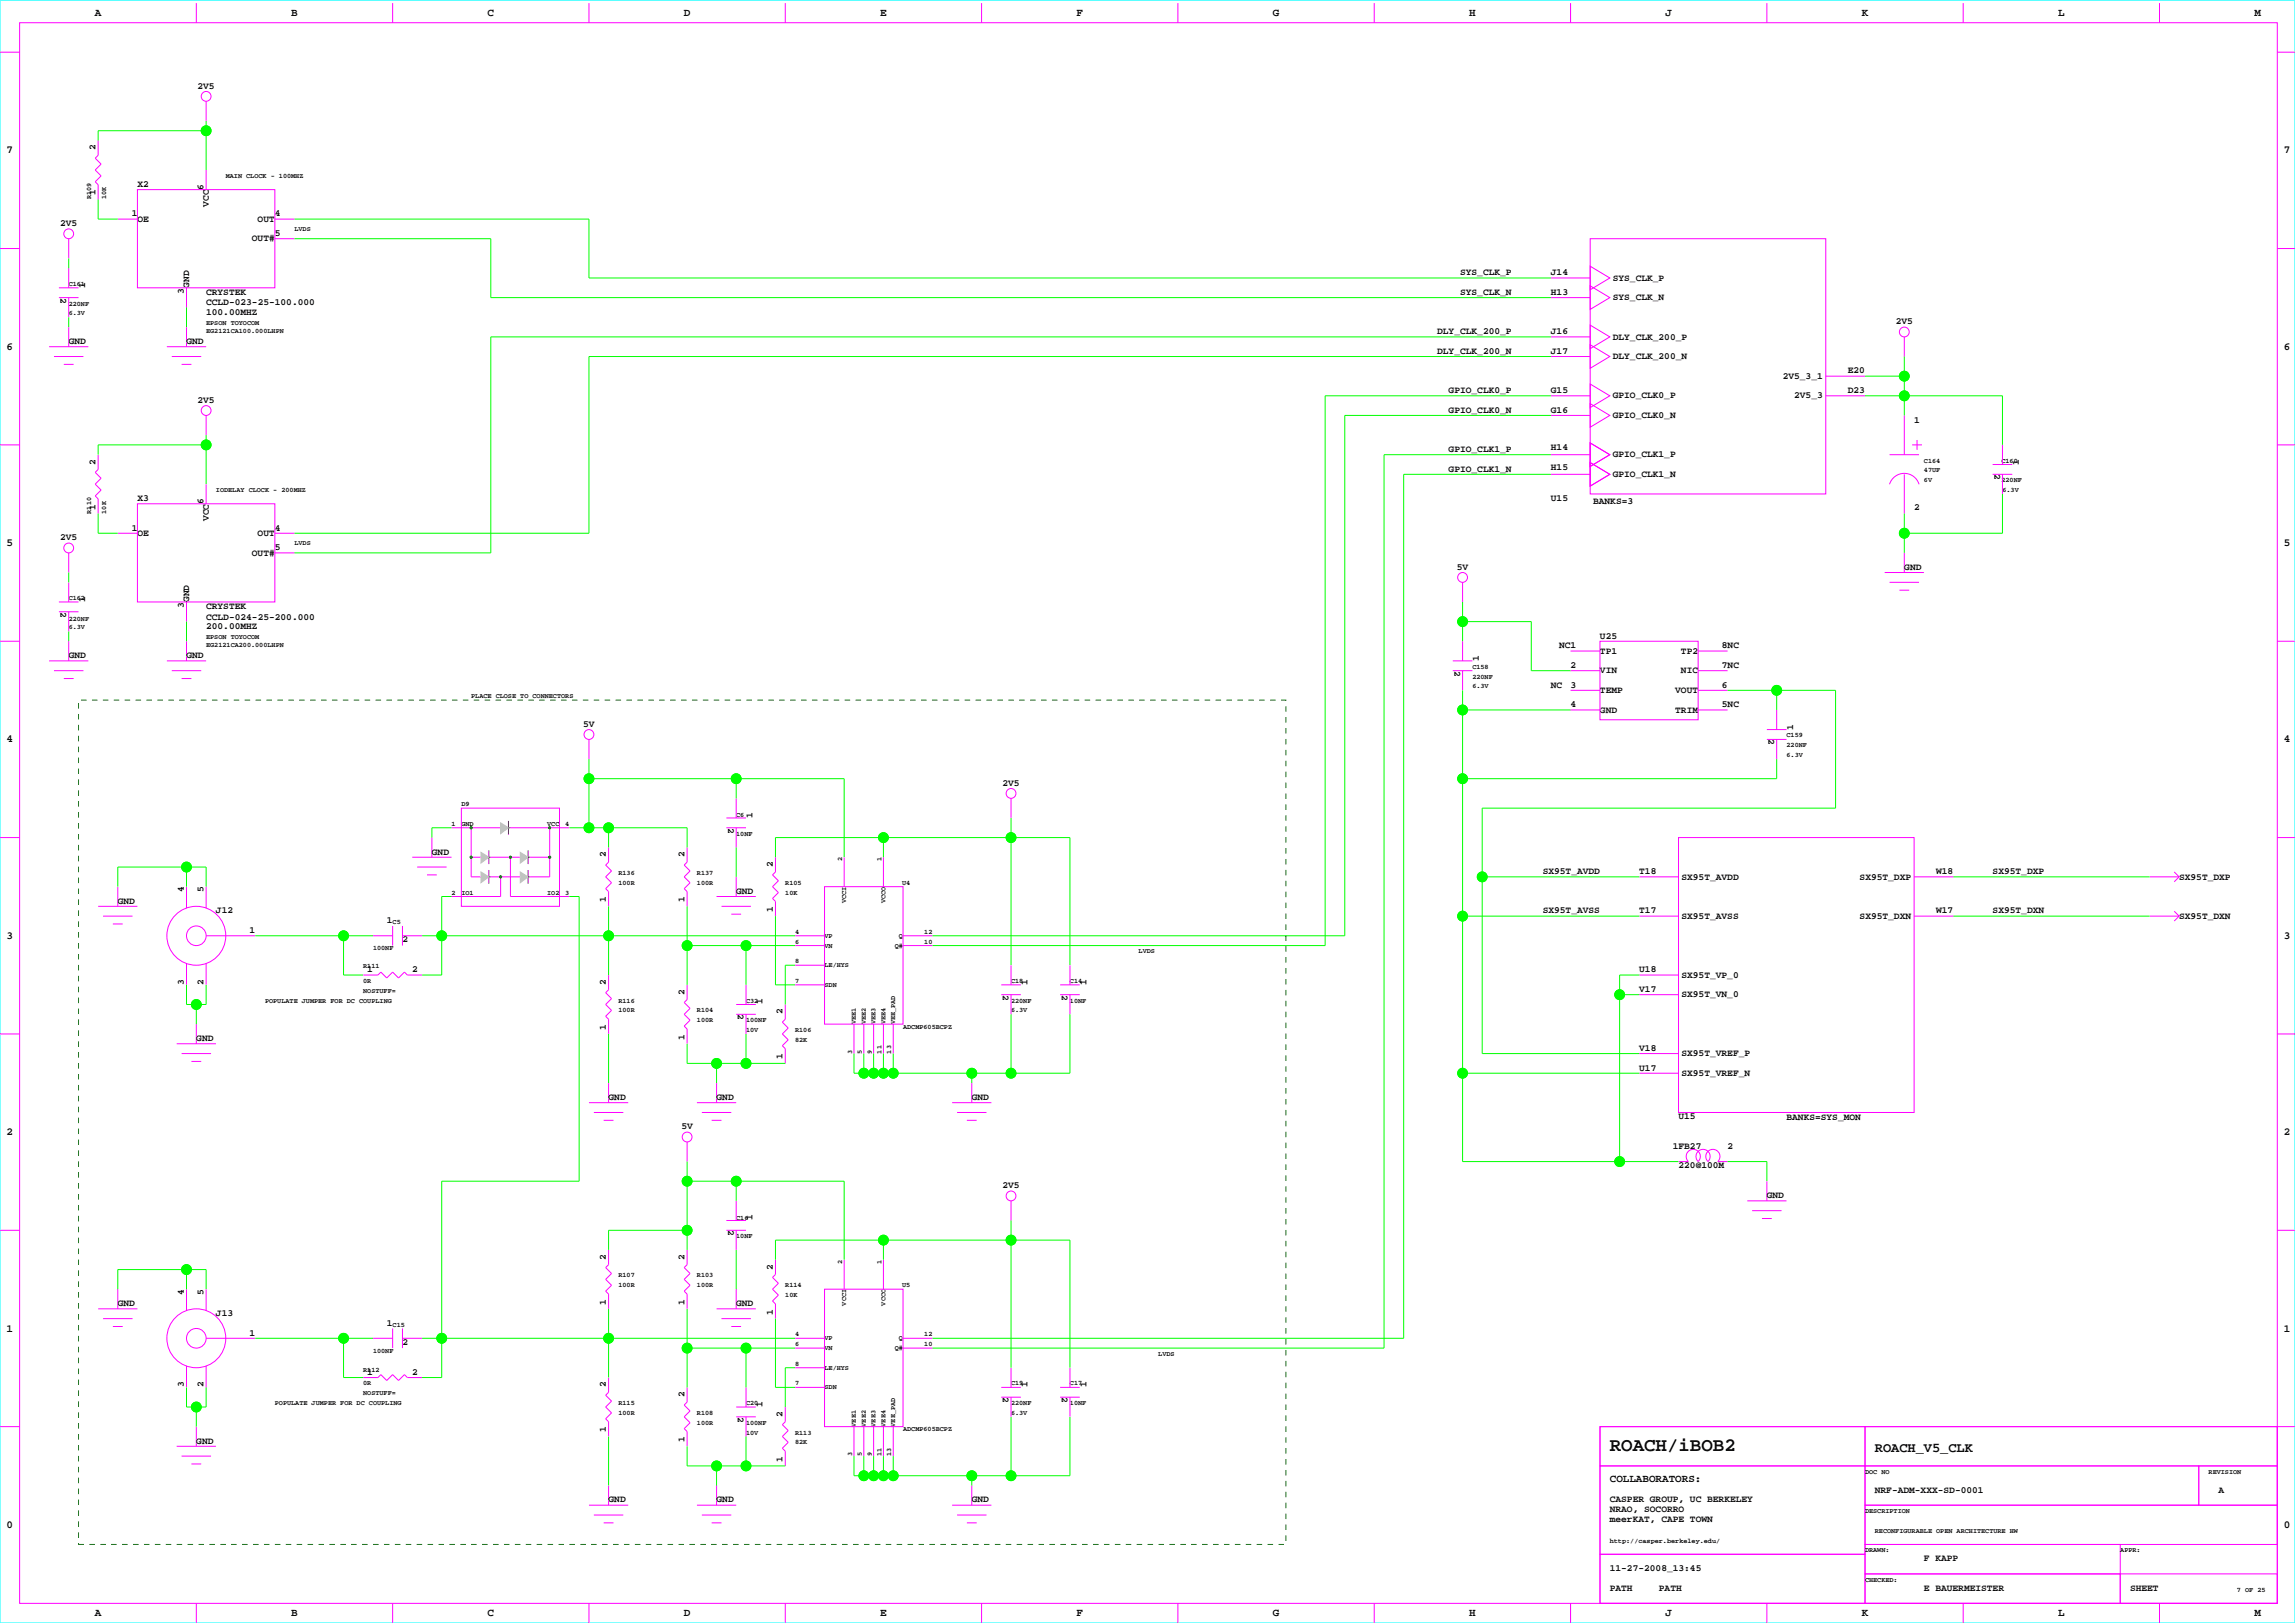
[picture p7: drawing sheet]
<svg xmlns="http://www.w3.org/2000/svg" width="594mm" height="420mm" viewBox="0 0 594 420" stroke-linecap="round" stroke-linejoin="round" font-family="sans-serif">
<defs><g id="words">
<text font-size="4.9" x="416.5" y="375.2">ROACH/iBOB2</text>
<text font-size="3.5" x="485" y="375.6">ROACH_V5_CLK</text>
<g font-size="2.8">
<text x="24.5" y="4.1">A</text>
<text x="75.3" y="4.1">B</text>
<text x="126.1" y="4.1">C</text>
<text x="176.9" y="4.1">D</text>
<text x="227.7" y="4.1">E</text>
<text x="278.5" y="4.1">F</text>
<text x="329.3" y="4.1">G</text>
<text x="380.1" y="4.1">H</text>
<text x="430.9" y="4.1">J</text>
<text x="481.6" y="4.1">K</text>
<text x="532.4" y="4.1">L</text>
<text x="583.2" y="4.1">M</text>
<text x="1.7" y="39.7">7</text>
<text x="590.8" y="39.7">7</text>
<text x="1.7" y="90.5">6</text>
<text x="590.8" y="90.5">6</text>
<text x="1.7" y="141.3">5</text>
<text x="590.8" y="141.3">5</text>
<text x="1.7" y="192.1">4</text>
<text x="590.8" y="192.1">4</text>
<text x="1.7" y="242.8">3</text>
<text x="590.8" y="242.8">3</text>
<text x="1.7" y="293.6">2</text>
<text x="590.8" y="293.6">2</text>
<text x="1.7" y="344.4">1</text>
<text x="590.8" y="344.4">1</text>
<text x="416.5" y="383.5">COLLABORATORS:</text>
<text x="1.7" y="395.2">0</text>
<text x="590.8" y="395.2">0</text>
<text x="24.5" y="418.1">A</text>
<text x="75.3" y="418.1">B</text>
<text x="126.1" y="418.1">C</text>
<text x="176.9" y="418.1">D</text>
<text x="227.7" y="418.1">E</text>
<text x="278.5" y="418.1">F</text>
<text x="329.3" y="418.1">G</text>
<text x="380.1" y="418.1">H</text>
<text x="430.9" y="418.1">J</text>
<text x="481.6" y="418.1">K</text>
<text x="532.4" y="418.1">L</text>
<text x="583.2" y="418.1">M</text>
</g>
<g font-size="2.5">
<text x="51.1" y="23">2V5</text>
<text x="24.7" y="38.9" transform="rotate(-90 24.7 38.9)">2</text>
<text x="24.7" y="50.5" transform="rotate(-90 24.7 50.5)">1</text>
<text x="35.6" y="48.3">X2</text>
<text x="52.6" y="49.1" transform="rotate(-90 52.6 49.1)">6</text>
<text x="54" y="53.5" transform="rotate(-90 54 53.5)">VCC</text>
<text x="15.6" y="58.5">2V5</text>
<text x="34.1" y="56">1</text>
<text x="35.6" y="57.4">OE</text>
<text x="66.7" y="57.4">OUT</text>
<text x="71.1" y="56">4</text>
<text x="65.2" y="62.4">OUT#</text>
<text x="71.1" y="61">5</text>
<text x="377.7" y="71.2">SYS_CLK_P</text>
<text x="401.2" y="71.2">J14</text>
<text x="15.7" y="77" transform="rotate(90 15.7 77)">2</text>
<text x="22" y="74.4" transform="rotate(-90 22 74.4)">1</text>
<text x="47.5" y="75.9" transform="rotate(-90 47.5 75.9)">3</text>
<text x="48.9" y="74.4" transform="rotate(-90 48.9 74.4)">GND</text>
<text x="53.3" y="76.3">CRYSTEK</text>
<text x="377.7" y="76.3">SYS_CLK_N</text>
<text x="401.2" y="76.3">H13</text>
<text x="417.2" y="77.7">SYS_CLK_N</text>
<text x="417.2" y="72.6">SYS_CLK_P</text>
<text x="53.3" y="81.4">100.00MHZ</text>
<text x="53.3" y="78.8">CCLD-023-25-100.000</text>
<text x="490.4" y="83.9">2V5</text>
<text x="17.8" y="89">GND</text>
<text x="48.2" y="89">GND</text>
<text x="371.8" y="86.4">DLY_CLK_200_P</text>
<text x="401.2" y="86.4">J16</text>
<text x="417.2" y="87.8">DLY_CLK_200_P</text>
<text x="371.8" y="91.5">DLY_CLK_200_N</text>
<text x="401.2" y="91.5">J17</text>
<text x="417.2" y="92.9">DLY_CLK_200_N</text>
<text x="374.8" y="101.7">GPIO_CLK0_P</text>
<text x="401.2" y="101.7">G15</text>
<text x="461.2" y="98">2V5_3_1</text>
<text x="478" y="96.6">E20</text>
<text x="478" y="101.7">D23</text>
<text x="51.1" y="104.2">2V5</text>
<text x="374.8" y="106.8">GPIO_CLK0_N</text>
<text x="401.2" y="106.8">G16</text>
<text x="417.2" y="103.1">GPIO_CLK0_P</text>
<text x="464.2" y="103.1">2V5_3</text>
<text x="417.2" y="108.2">GPIO_CLK0_N</text>
<text x="495.2" y="109.3">1</text>
<text x="374.8" y="116.9">GPIO_CLK1_P</text>
<text x="401.2" y="116.4">H14</text>
<text x="417.2" y="118.3">GPIO_CLK1_P</text>
<text x="24.7" y="120.2" transform="rotate(-90 24.7 120.2)">2</text>
<text x="374.8" y="122">GPIO_CLK1_N</text>
<text x="401.2" y="121.5">H15</text>
<text x="417.2" y="123.4">GPIO_CLK1_N</text>
<text x="516" y="122.7" transform="rotate(90 516 122.7)">2</text>
<text x="522.3" y="120.2" transform="rotate(-90 522.3 120.2)">1</text>
<text x="24.7" y="131.8" transform="rotate(-90 24.7 131.8)">1</text>
<text x="35.6" y="129.6">X3</text>
<text x="52.6" y="130.3" transform="rotate(-90 52.6 130.3)">6</text>
<text x="401.2" y="129.5">U15</text>
<text x="412.1" y="130.2">BANKS=3</text>
<text x="34.1" y="137.2">1</text>
<text x="54" y="134.8" transform="rotate(-90 54 134.8)">VCC</text>
<text x="71.1" y="137.2">4</text>
<text x="495.2" y="132">2</text>
<text x="15.6" y="139.8">2V5</text>
<text x="35.6" y="138.6">OE</text>
<text x="65.2" y="143.7">OUT#</text>
<text x="66.7" y="138.6">OUT</text>
<text x="71.1" y="142.3">5</text>
<text x="376.9" y="147.4">5V</text>
<text x="492.6" y="147.4">GND</text>
<text x="22" y="155.7" transform="rotate(-90 22 155.7)">1</text>
<text x="48.9" y="155.7" transform="rotate(-90 48.9 155.7)">GND</text>
<text x="15.7" y="158.2" transform="rotate(90 15.7 158.2)">2</text>
<text x="47.5" y="157.2" transform="rotate(-90 47.5 157.2)">3</text>
<text x="53.3" y="157.5">CRYSTEK</text>
<text x="53.3" y="160.3">CCLD-024-25-200.000</text>
<text x="53.3" y="162.6">200.00MHZ</text>
<text x="403.3" y="167.7">NC1</text>
<text x="413.9" y="165.2">U25</text>
<text x="445.5" y="167.7">8NC</text>
<text x="17.8" y="170.2">GND</text>
<text x="48.2" y="170.2">GND</text>
<text x="376.3" y="173.5" transform="rotate(90 376.3 173.5)">2</text>
<text x="382.6" y="170.9" transform="rotate(-90 382.6 170.9)">1</text>
<text x="406.3" y="172.8">2</text>
<text x="413.9" y="169.1">TP1</text>
<text x="434.9" y="169.1">TP2</text>
<text x="445.5" y="172.8">7NC</text>
<text x="401.2" y="177.9">NC</text>
<text x="406.3" y="177.9">3</text>
<text x="413.9" y="179.3">TEMP</text>
<text x="413.9" y="174.2">VIN</text>
<text x="433.4" y="179.3">VOUT</text>
<text x="434.9" y="174.2">NIC</text>
<text x="445.5" y="177.9">6</text>
<text x="406.3" y="182.9">4</text>
<text x="413.9" y="184.3">GND</text>
<text x="433.4" y="184.3">TRIM</text>
<text x="445.5" y="182.9">5NC</text>
<text x="150.9" y="188">5V</text>
<text x="457.5" y="191.3" transform="rotate(90 457.5 191.3)">2</text>
<text x="463.9" y="188.7" transform="rotate(-90 463.9 188.7)">1</text>
<text x="259.3" y="203.3">2V5</text>
<text x="188.4" y="214.1" transform="rotate(90 188.4 214.1)">2</text>
<text x="194.7" y="211.6" transform="rotate(-90 194.7 211.6)">1</text>
<text x="111.7" y="221">GND</text>
<text x="156.7" y="221.7" transform="rotate(-90 156.7 221.7)">2</text>
<text x="177.1" y="221.7" transform="rotate(-90 177.1 221.7)">2</text>
<text x="199.9" y="224.3" transform="rotate(-90 199.9 224.3)">2</text>
<text x="399.1" y="226.1">SX95T_AVDD</text>
<text x="424.1" y="226.1">T18</text>
<text x="435" y="227.5">SX95T_AVDD</text>
<text x="481.1" y="227.5">SX95T_DXP</text>
<text x="500.9" y="226.1">W18</text>
<text x="515.5" y="226.1">SX95T_DXP</text>
<text x="563.8" y="227.5">SX95T_DXP</text>
<text x="30.5" y="233.7">GND</text>
<text x="47.5" y="230.8" transform="rotate(-90 47.5 230.8)">4</text>
<text x="52.6" y="230.8" transform="rotate(-90 52.6 230.8)">5</text>
<text x="156.7" y="233.4" transform="rotate(-90 156.7 233.4)">1</text>
<text x="177.1" y="233.4" transform="rotate(-90 177.1 233.4)">1</text>
<text x="190.5" y="231.2">GND</text>
<text x="55.9" y="236.3">J12</text>
<text x="100.1" y="238.8">1</text>
<text x="199.9" y="235.9" transform="rotate(-90 199.9 235.9)">1</text>
<text x="399.1" y="236.3">SX95T_AVSS</text>
<text x="424.1" y="236.3">T17</text>
<text x="435" y="237.7">SX95T_AVSS</text>
<text x="481.1" y="237.7">SX95T_DXN</text>
<text x="500.9" y="236.3">W17</text>
<text x="515.5" y="236.3">SX95T_DXN</text>
<text x="563.8" y="237.7">SX95T_DXN</text>
<text x="64.5" y="241.3">1</text>
<text x="104.1" y="243.7">2</text>
<text x="95" y="251.5">1</text>
<text x="106.7" y="251.5">2</text>
<text x="424.1" y="251.5">U18</text>
<text x="47.5" y="254.7" transform="rotate(-90 47.5 254.7)">3</text>
<text x="52.6" y="254.7" transform="rotate(-90 52.6 254.7)">2</text>
<text x="156.7" y="254.7" transform="rotate(-90 156.7 254.7)">2</text>
<text x="177.1" y="257.3" transform="rotate(-90 177.1 257.3)">2</text>
<text x="259.5" y="257.3" transform="rotate(90 259.5 257.3)">2</text>
<text x="265.8" y="254.7" transform="rotate(-90 265.8 254.7)">1</text>
<text x="274.7" y="257.3" transform="rotate(90 274.7 257.3)">2</text>
<text x="281" y="254.7" transform="rotate(-90 281 254.7)">1</text>
<text x="424.1" y="256.6">V17</text>
<text x="435" y="252.9">SX95T_VP_0</text>
<text x="435" y="258">SX95T_VN_0</text>
<text x="190.9" y="262.4" transform="rotate(90 190.9 262.4)">2</text>
<text x="197.2" y="259.8" transform="rotate(-90 197.2 259.8)">1</text>
<text x="202.5" y="262.4" transform="rotate(-90 202.5 262.4)">2</text>
<text x="50.8" y="269.3">GND</text>
<text x="156.7" y="266.4" transform="rotate(-90 156.7 266.4)">1</text>
<text x="177.1" y="268.9" transform="rotate(-90 177.1 268.9)">1</text>
<text x="202.5" y="274" transform="rotate(-90 202.5 274)">1</text>
<text x="424.1" y="271.8">V18</text>
<text x="435" y="273.2">SX95T_VREF_P</text>
<text x="424.1" y="276.9">U17</text>
<text x="435" y="278.3">SX95T_VREF_N</text>
<text x="157.4" y="284.5">GND</text>
<text x="185.4" y="284.5">GND</text>
<text x="251.4" y="284.5">GND</text>
<text x="176.3" y="292.1">5V</text>
<text x="434.2" y="289.5">U15</text>
<text x="462.2" y="289.6">BANKS=SYS_MON</text>
<text x="432.8" y="297.2">1FB27</text>
<text x="446.9" y="297.2">2</text>
<text x="434.2" y="302.2">220@100M</text>
<text x="259.3" y="307.4">2V5</text>
<text x="457.1" y="309.9">GND</text>
<text x="194.7" y="315.7" transform="rotate(-90 194.7 315.7)">1</text>
<text x="188.4" y="318.2" transform="rotate(90 188.4 318.2)">2</text>
<text x="156.7" y="325.8" transform="rotate(-90 156.7 325.8)">2</text>
<text x="177.1" y="325.8" transform="rotate(-90 177.1 325.8)">2</text>
<text x="199.9" y="328.4" transform="rotate(-90 199.9 328.4)">2</text>
<text x="47.5" y="334.9" transform="rotate(-90 47.5 334.9)">4</text>
<text x="52.6" y="334.9" transform="rotate(-90 52.6 334.9)">5</text>
<text x="30.5" y="337.8">GND</text>
<text x="55.9" y="340.4">J13</text>
<text x="156.7" y="337.5" transform="rotate(-90 156.7 337.5)">1</text>
<text x="177.1" y="337.5" transform="rotate(-90 177.1 337.5)">1</text>
<text x="190.5" y="337.8">GND</text>
<text x="199.9" y="340" transform="rotate(-90 199.9 340)">1</text>
<text x="64.5" y="345.5">1</text>
<text x="100.1" y="342.9">1</text>
<text x="104.1" y="347.9">2</text>
<text x="47.5" y="358.9" transform="rotate(-90 47.5 358.9)">3</text>
<text x="52.6" y="358.9" transform="rotate(-90 52.6 358.9)">2</text>
<text x="95" y="355.6">1</text>
<text x="106.7" y="355.6">2</text>
<text x="156.7" y="358.9" transform="rotate(-90 156.7 358.9)">2</text>
<text x="265.8" y="358.9" transform="rotate(-90 265.8 358.9)">1</text>
<text x="281" y="358.9" transform="rotate(-90 281 358.9)">1</text>
<text x="177.1" y="361.4" transform="rotate(-90 177.1 361.4)">2</text>
<text x="197.2" y="363.9" transform="rotate(-90 197.2 363.9)">1</text>
<text x="259.5" y="361.4" transform="rotate(90 259.5 361.4)">2</text>
<text x="274.7" y="361.4" transform="rotate(90 274.7 361.4)">2</text>
<text x="156.7" y="370.5" transform="rotate(-90 156.7 370.5)">1</text>
<text x="190.9" y="366.5" transform="rotate(90 190.9 366.5)">2</text>
<text x="202.5" y="366.5" transform="rotate(-90 202.5 366.5)">2</text>
<text x="50.8" y="373.4">GND</text>
<text x="177.1" y="373" transform="rotate(-90 177.1 373)">1</text>
<text x="202.5" y="378.1" transform="rotate(-90 202.5 378.1)">1</text>
<text x="157.4" y="388.6">GND</text>
<text x="185.4" y="388.6">GND</text>
<text x="251.4" y="388.6">GND</text>
<text x="416.5" y="388.6">CASPER GROUP, UC BERKELEY</text>
<text x="485" y="386.1">NRF-ADM-XXX-SD-0001</text>
<text x="573.9" y="386.1">A</text>
<text x="416.5" y="391.2">NRAO, SOCORRO</text>
<text x="416.5" y="393.7">meerKAT, CAPE TOWN</text>
<text x="416.5" y="406.4">11-27-2008_13:45</text>
<text x="497.7" y="403.9">F KAPP</text>
<text x="416.5" y="411.5">PATH</text>
<text x="429.2" y="411.5">PATH</text>
<text x="497.7" y="411.5">E BAUERMEISTER</text>
<text x="551.1" y="411.5">SHEET</text>
</g>
<g font-size="1.8">
<text x="58.4" y="46">MAIN CLOCK - 100MHZ</text>
<text x="23.6" y="51.6" transform="rotate(-90 23.6 51.6)">R109</text>
<text x="27.4" y="51.6" transform="rotate(-90 27.4 51.6)">10K</text>
<text x="76.2" y="59.7">LVDS</text>
<text x="17.8" y="73.9">C161</text>
<text x="17.8" y="81.6">6.3V</text>
<text x="17.8" y="79">220NF</text>
<text x="53.3" y="86.1">EG2121CA100.000LHPN</text>
<text x="53.3" y="84.1">EPSON TOYOCOM</text>
<text x="497.7" y="119.7">C164</text>
<text x="517.8" y="119.7">C160</text>
<text x="497.7" y="124.7">6V</text>
<text x="497.7" y="122.2">47UF</text>
<text x="517.8" y="124.7">220NF</text>
<text x="55.9" y="127.3">IODELAY CLOCK - 200MHZ</text>
<text x="518" y="127.3">6.3V</text>
<text x="23.6" y="132.9" transform="rotate(-90 23.6 132.9)">R110</text>
<text x="27.4" y="132.9" transform="rotate(-90 27.4 132.9)">10K</text>
<text x="76.2" y="141">LVDS</text>
<text x="17.8" y="155.2">C162</text>
<text x="17.8" y="160.5">220NF</text>
<text x="17.8" y="162.8">6.3V</text>
<text x="53.3" y="167.4">EG2121CA200.000LHPN</text>
<text x="53.3" y="165.4">EPSON TOYOCOM</text>
<text x="380.9" y="173">C158</text>
<text x="380.9" y="178.1">6.3V</text>
<text x="380.9" y="175.5">220NF</text>
<text x="121.9" y="180.6">PLACE CLOSE TO CONNECTORS</text>
<text x="462.2" y="190.8">C159</text>
<text x="462.2" y="193.3">220NF</text>
<text x="462.2" y="195.8">6.3V</text>
<text x="119.4" y="208.5">D9</text>
<text x="116.8" y="213.6">1</text>
<text x="119.4" y="213.6">GND</text>
<text x="141.6" y="213.6">VCC</text>
<text x="146.2" y="213.6">4</text>
<text x="190.5" y="211.3">C6</text>
<text x="190.5" y="216.2">10NF</text>
<text x="160" y="226.3">R136</text>
<text x="180.3" y="226.3">R137</text>
<text x="217.9" y="222.8" transform="rotate(-90 217.9 222.8)">2</text>
<text x="228" y="222.8" transform="rotate(-90 228 222.8)">1</text>
<text x="116.8" y="231.4">2</text>
<text x="119.4" y="231.4">IO1</text>
<text x="141.6" y="231.4">IO2</text>
<text x="146.2" y="231.4">3</text>
<text x="160" y="228.8">100R</text>
<text x="180.3" y="228.8">100R</text>
<text x="203.2" y="228.8">R105</text>
<text x="203.2" y="231.4">10K</text>
<text x="218.9" y="233.6" transform="rotate(-90 218.9 233.6)">VCCI</text>
<text x="229" y="233.6" transform="rotate(-90 229 233.6)">VCCO</text>
<text x="233.4" y="228.8">U4</text>
<text x="101.6" y="239">C5</text>
<text x="96.5" y="245.8">100NF</text>
<text x="205.7" y="244.1">6</text>
<text x="205.7" y="241.5">4</text>
<text x="213.3" y="242.5">VP</text>
<text x="213.3" y="245.1">VN</text>
<text x="231.5" y="245.1">Q#</text>
<text x="232.6" y="242.5">Q</text>
<text x="239.1" y="241.5">12</text>
<text x="239.1" y="244.1">10</text>
<text x="94" y="250.4">R111</text>
<text x="205.7" y="249.2">8</text>
<text x="213.3" y="250.2">LE/HYS</text>
<text x="294.6" y="246.6">LVDS</text>
<text x="94" y="256.8">NOSTUFF=</text>
<text x="94" y="254.2">0R</text>
<text x="205.7" y="254.2">7</text>
<text x="213.3" y="255.2">SDN</text>
<text x="261.6" y="254.2">C18</text>
<text x="276.8" y="254.2">C14</text>
<text x="68.6" y="259.3">POPULATE JUMPER FOR DC COUPLING</text>
<text x="160" y="259.3">R116</text>
<text x="160" y="261.9">100R</text>
<text x="180.3" y="261.9">R104</text>
<text x="193" y="259.3">C32</text>
<text x="261.6" y="259.3">220NF</text>
<text x="261.6" y="261.9">6.3V</text>
<text x="276.8" y="259.3">10NF</text>
<text x="180.3" y="264.4">100R</text>
<text x="193" y="266.9">10V</text>
<text x="193" y="264.4">100NF</text>
<text x="205.7" y="269.5">82K</text>
<text x="205.7" y="266.9">R106</text>
<text x="221.4" y="264.9" transform="rotate(-90 221.4 264.9)">VEE1</text>
<text x="224" y="264.9" transform="rotate(-90 224 264.9)">VEE2</text>
<text x="226.5" y="264.9" transform="rotate(-90 226.5 264.9)">VEE3</text>
<text x="229" y="264.9" transform="rotate(-90 229 264.9)">VEE4</text>
<text x="231.6" y="264.9" transform="rotate(-90 231.6 264.9)">VEE_PAD</text>
<text x="233.6" y="266.1">ADCMP605BCPZ</text>
<text x="220.4" y="272.5" transform="rotate(-90 220.4 272.5)">3</text>
<text x="223" y="272.5" transform="rotate(-90 223 272.5)">5</text>
<text x="225.5" y="272.5" transform="rotate(-90 225.5 272.5)">9</text>
<text x="228" y="272.5" transform="rotate(-90 228 272.5)">11</text>
<text x="230.6" y="272.5" transform="rotate(-90 230.6 272.5)">13</text>
<text x="190.5" y="315.4">C16</text>
<text x="190.5" y="320.3">10NF</text>
<text x="217.9" y="326.9" transform="rotate(-90 217.9 326.9)">2</text>
<text x="228" y="326.9" transform="rotate(-90 228 326.9)">1</text>
<text x="160" y="330.4">R107</text>
<text x="160" y="333">100R</text>
<text x="180.3" y="333">100R</text>
<text x="180.3" y="330.4">R103</text>
<text x="203.2" y="335.5">10K</text>
<text x="203.2" y="333">R114</text>
<text x="233.4" y="333">U5</text>
<text x="218.9" y="337.7" transform="rotate(-90 218.9 337.7)">VCCI</text>
<text x="229" y="337.7" transform="rotate(-90 229 337.7)">VCCO</text>
<text x="101.6" y="343.1">C15</text>
<text x="205.7" y="345.7">4</text>
<text x="213.3" y="346.7">VP</text>
<text x="232.6" y="346.7">Q</text>
<text x="239.1" y="345.7">12</text>
<text x="96.5" y="349.9">100NF</text>
<text x="205.7" y="353.3">8</text>
<text x="205.7" y="348.2">6</text>
<text x="213.3" y="349.2">VN</text>
<text x="231.5" y="349.2">Q#</text>
<text x="239.1" y="348.2">10</text>
<text x="299.7" y="350.7">LVDS</text>
<text x="94" y="354.8">R112</text>
<text x="94" y="358.4">0R</text>
<text x="205.7" y="358.4">7</text>
<text x="213.3" y="359.4">SDN</text>
<text x="213.3" y="354.3">LE/HYS</text>
<text x="261.6" y="358.4">C19</text>
<text x="276.8" y="358.4">C17</text>
<text x="71.1" y="363.4">POPULATE JUMPER FOR DC COUPLING</text>
<text x="94" y="360.9">NOSTUFF=</text>
<text x="160" y="366">100R</text>
<text x="160" y="363.4">R115</text>
<text x="180.3" y="366">R108</text>
<text x="193" y="363.4">C20</text>
<text x="261.6" y="366">6.3V</text>
<text x="261.6" y="363.4">220NF</text>
<text x="276.8" y="363.4">10NF</text>
<text x="180.3" y="368.5">100R</text>
<text x="193" y="368.5">100NF</text>
<text x="193" y="371.1">10V</text>
<text x="205.7" y="371.1">R113</text>
<text x="221.4" y="369" transform="rotate(-90 221.4 369)">VEE1</text>
<text x="224" y="369" transform="rotate(-90 224 369)">VEE2</text>
<text x="226.5" y="369" transform="rotate(-90 226.5 369)">VEE3</text>
<text x="229" y="369" transform="rotate(-90 229 369)">VEE4</text>
<text x="231.6" y="369" transform="rotate(-90 231.6 369)">VEE_PAD</text>
<text x="233.6" y="370.2">ADCMP605BCPZ</text>
<text x="205.7" y="373.6">82K</text>
<text x="220.4" y="376.6" transform="rotate(-90 220.4 376.6)">3</text>
<text x="223" y="376.6" transform="rotate(-90 223 376.6)">5</text>
<text x="225.5" y="376.6" transform="rotate(-90 225.5 376.6)">9</text>
<text x="228" y="376.6" transform="rotate(-90 228 376.6)">11</text>
<text x="230.6" y="376.6" transform="rotate(-90 230.6 376.6)">13</text>
<text x="482.5" y="381.2">DOC NO</text>
<text x="571.4" y="381.2">REVISION</text>
<text x="482.5" y="391.4">DESCRIPTION</text>
<text x="416.5" y="399">http://casper.berkeley.edu/</text>
<text x="482.5" y="401.5">DRAWN:</text>
<text x="485" y="396.4">RECONFIGURABLE OPEN ARCHITECTURE HW</text>
<text x="548.5" y="401.5">APPR:</text>
<text x="482.5" y="409.1">CHECKED:</text>
<text x="578.7" y="411.7">7 OF 25</text>
</g>
</g></defs>
<path d="M0 0h593.7v419.8h-593.7z" fill="none" stroke="#0ff" stroke-width=".26"/>
<g fill="none" stroke="#f0f" stroke-width=".26">
<path d="M0 13.5h5.1M5.1 5.9h584v408.8h-584zM50.8 .8v5.1M101.6 .8v5.1M152.4 .8v5.1M203.2 .8v5.1M253.9 .8v5.1M304.7 .8v5.1M355.5 .8v5.1M406.3 .8v5.1M457.1 .8v5.1M507.9 .8v5.1"/>
<path d="M558.7 .8v5.1M589.1 13.5h4.7M25.4 36.4v3.8l-.8 .7 1.6 1.5-1.6 1.6 1.6 1.5-1.6 1.5 .8 .8v3.8M53.3 26.2v5.1M30.5 56.7h5.1M35.6 49h35.5v25.4h-35.5zM53.3 44v5M71.1 56.7h5.1M0 64.3h5.1M15.2 74.4h5.1M15.2 77h5.1M17.8 61.7v5.1"/>
<path d="M17.8 69.4v5M17.8 77v5.1M48.2 74.4v5.1M71.1 61.7h5.1M401.2 77h10.2M401.2 71.9h10.2M411.4 61.7h60.9v66.1h-60.9zM411.4 68.9l5.1 3-5.1 3.1zM411.4 73.9l5.1 3.1-5.1 3zM589.1 64.3h4.7M12.7 89.7h10.2M14 92.2h7.6"/>
<path d="M16.5 94.3h2.5M17.8 84.6v5.1M43.2 89.7h10.1M44.4 92.2h7.7M47 94.3h2.5M48.2 84.6v5.1M401.2 92.2h10.2M401.2 87.1h10.2M411.4 84.1l5.1 3-5.1 3.1zM411.4 89.2l5.1 3-5.1 3.1zM411.4 99.3l5.1 3.1-5.1 3zM472.3 97.3h10.2"/>
<path d="M492.6 87.1v5.1M0 115.1h5.1M25.4 117.6v3.8l-.8 .8 1.6 1.5-1.6 1.5 1.6 1.6-1.6 1.5 .8 .7v3.9M53.3 107.5v5M401.2 117.6h10.2M401.2 102.4h10.2M401.2 107.5h10.2M411.4 114.6l5.1 3-5.1 3.1zM411.4 104.4l5.1 3.1-5.1 3zM411.4 119.6l5.1 3.1-5.1 3zM472.3 102.4h10.2M488.8 117.6h7.7"/>
<path d="M492.6 107.5v10.1M494.7 115.1h2.5M495.9 113.8v2.5M518 115.1v5.1M589.1 115.1h4.7M30.5 137.9h5.1M35.6 130.3h35.5v25.4h-35.5zM53.3 125.2v5.1M71.1 137.9h5.1M401.2 122.7h10.2M488.8 125.3a4 4 0 0 1 3.8-2.9 4 4 0 0 1 3.9 2.9M492.6 122.7v10.2"/>
<path d="M515.5 120.2h5.1M515.5 122.7h5.1M518 122.7v5.1M15.2 155.7h5.1M15.2 158.2h5.1M17.8 143v5.1M17.8 150.6v5.1M17.8 158.2v5.1M48.2 155.7v5.1M71.1 143h5.1M378.4 150.6v5.1M487.6 148.1h10.1"/>
<path d="M488.8 150.6h7.7M491.4 152.7h2.5M492.6 143v5.1M0 165.9h5.1M12.7 170.9h10.2M14 173.5h7.6M16.5 175.5h2.5M17.8 165.9v5M43.2 170.9h10.1M44.4 173.5h7.7M47 175.5h2.5M48.2 165.9v5"/>
<path d="M375.8 170.9h5.1M375.8 173.5h5.1M378.4 165.9v5M378.4 173.5v5.1M406.3 173.5h7.6M406.3 178.6h7.6M406.3 168.4h7.6M413.9 165.9h25.4v20.3h-25.4zM439.3 173.5h7.6M439.3 178.6h7.6M439.3 168.4h7.6M589.1 165.9h4.7"/>
<path d="M152.4 191.3v5M406.3 183.6h7.6M439.3 183.6h7.6M457.1 188.7h5.1M457.1 191.3h5.1M459.6 183.6v5.1M459.6 191.3v5M0 216.7h5.1M111.7 216.7v5M116.8 214.1h12.7M119.4 209h25.3v25.4h-25.3zM121.9 214.1v12.7h2.5"/>
<path d="M132.1 214.1h15.2M142.2 214.1v12.7h-5.1M157.4 219.2v3.8l-.7 .8 1.5 1.5-1.5 1.5 1.5 1.5-1.5 1.6 .7 .7v3.8M177.8 219.2v3.8l-.8 .8 1.5 1.5-1.5 1.5 1.5 1.5-1.5 1.6 .8 .7v3.8M187.9 211.6h5.1M187.9 214.1h5.1M190.5 206.5v5.1M190.5 214.1v5.1M261.6 206.5v5.1M434.2 216.7h61v71.1h-61zM589.1 216.7h4.7M25.4 234.4h10.2"/>
<path d="M26.7 237h7.6M29.2 239h2.5M30.5 229.3v5.1M48.2 229.3v5.6M53.3 229.3v5.6M101.6 239.5v5.1M104.1 239.5v5.1M106.7 221.7h10.1M107.9 224.3h7.6M110.5 226.3h2.5M121.9 221.7h2.5M127 221.7h7.6"/>
<path d="M127 226.8h7.6M129.5 226.8v5.1h-12.7M132.1 221.7v10.2h15.2M137.1 221.7h5.1M185.4 231.9h10.1M186.6 234.4h7.7M189.2 236.5h2.5M190.5 226.8v5.1M200.6 221.7v3.8l-.7 .8 1.5 1.5-1.5 1.5 1.5 1.6-1.5 1.5 .7 .8v3.8M213.3 229.3h20.3v35.6h-20.3zM218.4 221.7v7.6M228.5 221.7v7.6"/>
<path d="M424.1 237h10.1M424.1 226.8h10.1M495.2 237h10.1M495.2 226.8h10.1M556.1 237h7.7M556.1 226.8h7.7M562.5 225.5l1.3 1.3-1.3 1.3M562.5 235.7l1.3 1.3-1.3 1.2M48.2 249.2v5.5M53.3 249.2v5.5M53.3 242h12.7M58.4 242h.1"/>
<path d="M94 252.2h3.8l.7-.8 1.6 1.6 1.5-1.6 1.5 1.6 1.5-1.6 .8 .8h3.8M96.5 242h5.1M104.1 242h5.1M157.4 252.2v3.8l-.7 .8 1.5 1.5-1.5 1.5 1.5 1.5-1.5 1.6 .7 .7v3.8M177.8 254.7v3.9l-.8 .7 1.5 1.5-1.5 1.6 1.5 1.5-1.5 1.5 .8 .8v3.8M190.5 259.8h5M193 254.7v5.1M203.2 259.8v3.8l-.8 .8 1.5 1.5-1.5 1.5 1.5 1.6-1.5 1.5 .8 .7v3.9M205.7 254.7h7.6M205.7 242h7.6M205.7 244.6h7.6M205.7 249.7h7.6"/>
<path d="M233.6 242h7.6M233.6 244.6h7.6M259 254.7h5.1M259 257.3h5.1M261.6 249.7v5M261.6 257.3v5.1M274.3 254.7h5M274.3 257.3h5M276.8 249.7v5M276.8 257.3v5.1M424.1 257.3h10.1M424.1 252.2h10.1"/>
<path d="M0 267.4h5.1M45.7 270h10.2M47 272.5h7.6M49.5 274.6h2.6M50.8 264.9v5.1M190.5 262.4h5M193 262.4v5M220.9 264.9v7.6M223.5 264.9v7.6M226 264.9v7.6M228.5 264.9v7.6M231.1 264.9v7.6"/>
<path d="M424.1 272.5h10.1M424.1 277.6h10.1M589.1 267.4h4.7M152.4 285.2h10.1M153.6 287.8h7.7M156.2 289.8h2.5M157.4 280.1v5.1M177.8 295.4v5.1M180.3 285.2h10.2M181.6 287.8h7.6M184.1 289.8h2.5M185.4 280.1v5.1"/>
<path d="M246.3 285.2h10.2M247.6 287.8h7.6M250.1 289.8h2.6M251.4 280.1v5.1M436.8 295.4h.1M474.9 295.4h.1M0 318.2h5.1M187.9 318.2h5.1M187.9 315.7h5.1M190.5 310.6v5.1M190.5 318.2v5.1M261.6 310.6v5.1"/>
<path d="M434.2 300.5h2.6M436.8 300.4a1.83 1.83 0 0 1-.1-2.6 1.83 1.83 0 0 1 2.7 0 1.83 1.83 0 0 1-.1 2.6 1.83 1.83 0 0 1 0-2.6 1.83 1.83 0 0 1 2.6 0 1.83 1.83 0 0 1 0 2.6 1.83 1.83 0 0 1-.1-2.6 1.83 1.83 0 0 1 2.6 0 1.83 1.83 0 0 1 0 2.6M444.4 300.5h2.5M452 310.6h10.2M453.3 313.1h7.6M455.8 315.2h2.6M457.1 305.5v5.1M477.4 300.5h.1M589.1 318.2h4.7M25.4 338.5h10.2M30.5 333.5v5M48.2 333.5v5.6"/>
<path d="M53.3 333.5v5.6M157.4 323.3v3.8l-.7 .8 1.5 1.5-1.5 1.5 1.5 1.5-1.5 1.6 .7 .7v3.8M177.8 323.3v3.8l-.8 .8 1.5 1.5-1.5 1.5 1.5 1.5-1.5 1.6 .8 .7v3.8M185.4 338.5h10.1M190.5 333.5v5M200.6 325.8v3.9l-.7 .7 1.5 1.5-1.5 1.6 1.5 1.5-1.5 1.5 .7 .8v3.8M213.3 333.5h20.3v35.5h-20.3zM218.4 325.8v7.7M228.5 325.8v7.7M26.7 341.1h7.6M29.2 343.1h2.5M48.2 353.3v5.6"/>
<path d="M53.3 353.3v5.6M53.3 346.2h12.7M58.4 346.2h.1M94 356.3h3.8l.7-.7 1.6 1.5 1.5-1.5 1.5 1.5 1.5-1.5 .8 .7h3.8M96.5 346.2h5.1M101.6 343.6v5.1M104.1 346.2h5.1M104.1 343.6v5.1M157.4 356.3v3.8l-.7 .8 1.5 1.5-1.5 1.5 1.5 1.6-1.5 1.5 .7 .7v3.9M177.8 358.9v3.8l-.8 .7 1.5 1.6-1.5 1.5 1.5 1.5-1.5 1.5 .8 .8v3.8M186.6 341.1h7.7M189.2 343.1h2.5"/>
<path d="M193 358.9v5M205.7 346.2h7.6M205.7 358.9h7.6M205.7 348.7h7.6M205.7 353.8h7.6M233.6 346.2h7.6M233.6 348.7h7.6M259 358.9h5.1M261.6 353.8v5.1M274.3 358.9h5M276.8 353.8v5.1M0 369h5.1"/>
<path d="M45.7 374.1h10.2M47 376.6h7.6M49.5 378.7h2.6M50.8 369v5.1M190.5 363.9h5M190.5 366.5h5M193 366.5v5.1M203.2 363.9v3.8l-.8 .8 1.5 1.5-1.5 1.6 1.5 1.5-1.5 1.5 .8 .8v3.8M220.9 369v7.6M223.5 369v7.6M226 369v7.6M228.5 369v7.6"/>
<path d="M231.1 369v7.6M259 361.4h5.1M261.6 361.4v5.1M274.3 361.4h5M276.8 361.4v5.1M413.9 369h68.6v10.2h-68.6zM413.9 379.2h68.6v22.8h-68.6zM413.9 369h175.2v45.7h-175.2zM482.5 379.2h86.3v10.1h-86.3zM482.5 369h106.6v10.2h-106.6zM568.8 379.2h20.3v10.1h-20.3zM589.1 369h4.7"/>
<path d="M152.4 389.3h10.1M153.6 391.9h7.7M156.2 393.9h2.5M157.4 384.3v5M180.3 389.3h10.2M181.6 391.9h7.6M184.1 393.9h2.5M185.4 384.3v5M246.3 389.3h10.2M247.6 391.9h7.6M250.1 393.9h2.6M251.4 384.3v5"/>
<path d="M482.5 399.5h66v7.6h-66zM482.5 389.3h106.6v10.2h-106.6zM50.8 414.7v5.1M101.6 414.7v5.1M152.4 414.7v5.1M203.2 414.7v5.1M253.9 414.7v5.1M304.7 414.7v5.1M355.5 414.7v5.1M406.3 414.7v5.1M413.9 402h68.6v12.7h-68.6zM457.1 414.7v5.1"/>
<path d="M482.5 407.1h66v7.6h-66zM507.9 414.7v5.1M548.5 407.1h40.6v7.6h-40.6zM558.7 414.7v5.1"/>
<circle cx="53.3" cy="24.9" r="1.27"/>
<circle cx="17.8" cy="60.5" r="1.27"/>
<circle cx="492.6" cy="85.9" r="1.27"/>
<circle cx="53.3" cy="106.2" r="1.27"/>
<circle cx="17.8" cy="141.7" r="1.27"/>
<circle cx="378.4" cy="149.4" r="1.27"/>
<circle cx="152.4" cy="190" r="1.27"/>
<circle cx="261.6" cy="205.2" r="1.27"/>
<circle cx="50.8" cy="242" r="7.6"/>
<circle cx="50.8" cy="242" r="2.54"/>
<circle cx="177.8" cy="294.1" r="1.27"/>
<circle cx="261.6" cy="309.3" r="1.27"/>
<circle cx="50.8" cy="346.2" r="7.6"/>
<circle cx="50.8" cy="346.2" r="2.54"/>
</g>
<path d="M126.5 220v3.5M131.5 212.3v3.6M131.5 214.1h.6M136.6 220v3.5M126.5 221.7h.5M126.5 226.8h.5M126.5 225v3.6M136.6 225v3.6M136.6 221.7h.5M136.6 226.8h.5" fill="none" stroke="#00f" stroke-width=".26"/>
<g fill="#c0c0c0" stroke="#c0c0c0" stroke-width=".26">
<path d="M129.5 212.8l2 1.3-2 1.5z" fill-rule="evenodd"/>
<path d="M134.6 220.5l2 1.2-2 1.6z" fill-rule="evenodd"/>
<path d="M134.6 225.5l2 1.3-2 1.5z" fill-rule="evenodd"/>
<path d="M124.4 220.5l2.1 1.2-2.1 1.6z" fill-rule="evenodd"/>
<path d="M124.4 225.5l2.1 1.3-2.1 1.5z" fill-rule="evenodd"/>
</g>
<g fill="#008000" stroke="#008000" stroke-width=".26">
<circle cx="142.2" cy="221.7" r=".25"/>
<circle cx="142.2" cy="214.1" r=".25"/>
<circle cx="121.9" cy="214.1" r=".25"/>
<circle cx="129.5" cy="226.8" r=".25"/>
<circle cx="132.1" cy="221.7" r=".25"/>
<circle cx="121.9" cy="221.7" r=".25"/>
</g>
<g fill="none" stroke="#008000" stroke-width=".26">
<circle cx="121.9" cy="214.1" r=".25"/>
<circle cx="142.2" cy="214.1" r=".25"/>
<circle cx="121.9" cy="221.7" r=".25"/>
<circle cx="129.5" cy="226.8" r=".25"/>
<circle cx="132.1" cy="221.7" r=".25"/>
<circle cx="142.2" cy="221.7" r=".25"/>
</g>
<g fill="none" stroke="#0f0" stroke-width=".26">
<path d="M53.3 31.3v12.7M53.3 33.8h-27.9v2.6M25.4 51.6v5.1h5.1M76.2 56.7h76.2v15.2h248.8M17.8 66.8v2.6M48.2 79.5v5.1M76.2 61.7h50.8v15.3h274.2M17.8 82.1v2.5M401.2 92.2h-248.8v45.7h-76.2M401.2 87.1h-274.2v55.9h-50.8M482.5 97.3h10.1M492.6 92.2v15.3"/>
<path d="M53.3 112.5v12.7M53.3 115.1h-27.9v2.5M401.2 107.5h-53.3v134.5h-106.7M401.2 117.6h-43.1v231.1h-116.9M401.2 102.4h-58.4v142.2h-101.6M482.5 102.4h35.5v12.7M25.4 132.9v5h5.1M401.2 122.7h-38.1v223.5h-121.9M492.6 132.9v10.1M518 127.8v10.1h-25.4M17.8 148.1v2.5M378.4 155.7v10.2"/>
<path d="M17.8 163.3v2.6M48.2 160.8v5.1M378.4 178.6v121.9h55.8M378.4 160.8h17.7v12.7h10.2M446.9 178.6h28v30.4h-91.4v63.5h40.6M459.6 178.6v5M152.4 196.3v17.8M378.4 183.6h27.9M459.6 196.3v5.1h-81.2M116.8 214.1h-5.1v2.6M147.3 214.1h30.5v5.1M152.4 201.4h66v20.3"/>
<path d="M157.4 214.1v5.1M190.5 201.4v5.1M190.5 219.2v7.6M228.5 216.7v5M261.6 211.6v38.1M30.5 229.3v-5h22.8v5M48.2 224.3v5M116.8 231.9h-2.5v20.3h-5.1M147.3 231.9h2.5v73.6h-35.5v50.8h-5.1M157.4 234.4v17.8M177.8 234.4v20.3M200.6 221.7v-5h76.2v33"/>
<path d="M200.6 237v17.7h5.1M378.4 237h45.7M383.5 226.8h40.6M505.3 226.8h50.8M505.3 237h50.8M48.2 254.7v5.1h5.1v-5.1M50.8 259.8v5.1M66 242h30.5M88.9 242v10.2h5.1M109.2 242h96.5M177.8 244.6h27.9M193 244.6v10.1"/>
<path d="M205.7 249.7h-2.5v10.1M419 257.3h5.1M424.1 252.2h-5.1v48.3M157.4 267.4v12.7M177.8 270v5.1h25.4M185.4 275.1v5M193 267.4v7.7M223.5 272.5v5.1M226 272.5v5.1M228.5 272.5v5.1M231.1 272.5v5.1M251.4 277.6v2.5"/>
<path d="M261.6 262.4v15.2M276.8 262.4v15.2h-55.9v-5.1M378.4 277.6h45.7M177.8 305.5h40.6v20.3M177.8 300.5v22.8M177.8 318.2h-20.4v5.1M190.5 305.5v5.1M261.6 315.7v38.1M446.9 300.5h10.2v5M30.5 333.5v-5.1h22.8v5.1M48.2 328.4v5.1M157.4 338.5v17.8"/>
<path d="M177.8 338.5v20.4M190.5 323.3v10.2M200.6 325.8v-5h76.2v33M228.5 320.8v5M48.2 358.9v5h5.1v-5M66 346.2h30.5M88.9 346.2v10.1h5.1M109.2 346.2h96.5M177.8 348.7h27.9M193 348.7v10.2M200.6 341.1v17.8h5.1M205.7 353.8h-2.5v10.1"/>
<path d="M50.8 363.9v5.1M157.4 371.6v12.7M177.8 374.1v5.1h25.4M185.4 379.2v5.1M193 371.6v7.6M223.5 376.6v5.1M226 376.6v5.1M228.5 376.6v5.1M231.1 376.6v5.1M261.6 366.5v15.2M276.8 366.5v15.2h-55.9v-5.1M251.4 381.7v2.6"/>
<circle cx="53.3" cy="33.8" r="1.27"/>
<circle cx="492.6" cy="97.3" r="1.27"/>
<circle cx="53.3" cy="115.1" r="1.27"/>
<circle cx="492.6" cy="102.4" r="1.27"/>
<circle cx="492.6" cy="137.9" r="1.27"/>
<circle cx="378.4" cy="160.8" r="1.27"/>
<circle cx="459.6" cy="178.6" r="1.27"/>
<circle cx="378.4" cy="183.6" r="1.27"/>
<circle cx="152.4" cy="201.4" r="1.27"/>
<circle cx="152.4" cy="214.1" r="1.27"/>
<circle cx="157.4" cy="214.1" r="1.27"/>
<circle cx="190.5" cy="201.4" r="1.27"/>
<circle cx="228.5" cy="216.7" r="1.27"/>
<circle cx="261.6" cy="216.7" r="1.27"/>
<circle cx="378.4" cy="201.4" r="1.27"/>
<circle cx="48.2" cy="224.3" r="1.27"/>
<circle cx="378.4" cy="237" r="1.27"/>
<circle cx="383.5" cy="226.8" r="1.27"/>
<circle cx="50.8" cy="259.8" r="1.27"/>
<circle cx="88.9" cy="242" r="1.27"/>
<circle cx="114.3" cy="242" r="1.27"/>
<circle cx="157.4" cy="242" r="1.27"/>
<circle cx="177.8" cy="244.6" r="1.27"/>
<circle cx="193" cy="244.6" r="1.27"/>
<circle cx="419" cy="257.3" r="1.27"/>
<circle cx="185.4" cy="275.1" r="1.27"/>
<circle cx="193" cy="275.1" r="1.27"/>
<circle cx="223.5" cy="277.6" r="1.27"/>
<circle cx="226" cy="277.6" r="1.27"/>
<circle cx="228.5" cy="277.6" r="1.27"/>
<circle cx="231.1" cy="277.6" r="1.27"/>
<circle cx="251.4" cy="277.6" r="1.27"/>
<circle cx="261.6" cy="277.6" r="1.27"/>
<circle cx="378.4" cy="277.6" r="1.27"/>
<circle cx="177.8" cy="318.2" r="1.27"/>
<circle cx="177.8" cy="305.5" r="1.27"/>
<circle cx="190.5" cy="305.5" r="1.27"/>
<circle cx="419" cy="300.5" r="1.27"/>
<circle cx="48.2" cy="328.4" r="1.27"/>
<circle cx="228.5" cy="320.8" r="1.27"/>
<circle cx="261.6" cy="320.8" r="1.27"/>
<circle cx="88.9" cy="346.2" r="1.27"/>
<circle cx="114.3" cy="346.2" r="1.27"/>
<circle cx="157.4" cy="346.2" r="1.27"/>
<circle cx="177.8" cy="348.7" r="1.27"/>
<circle cx="193" cy="348.7" r="1.27"/>
<circle cx="50.8" cy="363.9" r="1.27"/>
<circle cx="185.4" cy="379.2" r="1.27"/>
<circle cx="193" cy="379.2" r="1.27"/>
<circle cx="223.5" cy="381.7" r="1.27"/>
<circle cx="226" cy="381.7" r="1.27"/>
<circle cx="228.5" cy="381.7" r="1.27"/>
<circle cx="231.1" cy="381.7" r="1.27"/>
<circle cx="251.4" cy="381.7" r="1.27"/>
<circle cx="261.6" cy="381.7" r="1.27"/>
</g>
<g fill="#0f0" stroke="#0f0" stroke-width=".26">
<circle cx="190.5" cy="201.4" r="1.27"/>
<circle cx="152.4" cy="201.4" r="1.27"/>
<circle cx="157.4" cy="214.1" r="1.27"/>
<circle cx="152.4" cy="214.1" r="1.27"/>
<circle cx="378.4" cy="160.8" r="1.27"/>
<circle cx="177.8" cy="318.2" r="1.27"/>
<circle cx="177.8" cy="305.5" r="1.27"/>
<circle cx="190.5" cy="305.5" r="1.27"/>
<circle cx="88.9" cy="346.2" r="1.27"/>
<circle cx="88.9" cy="242" r="1.27"/>
<circle cx="114.3" cy="242" r="1.27"/>
<circle cx="157.4" cy="242" r="1.27"/>
<circle cx="193" cy="379.2" r="1.27"/>
<circle cx="185.4" cy="379.2" r="1.27"/>
<circle cx="193" cy="275.1" r="1.27"/>
<circle cx="185.4" cy="275.1" r="1.27"/>
<circle cx="223.5" cy="381.7" r="1.27"/>
<circle cx="226" cy="381.7" r="1.27"/>
<circle cx="228.5" cy="381.7" r="1.27"/>
<circle cx="231.1" cy="381.7" r="1.27"/>
<circle cx="261.6" cy="381.7" r="1.27"/>
<circle cx="251.4" cy="381.7" r="1.27"/>
<circle cx="261.6" cy="277.6" r="1.27"/>
<circle cx="226" cy="277.6" r="1.27"/>
<circle cx="223.5" cy="277.6" r="1.27"/>
<circle cx="228.5" cy="277.6" r="1.27"/>
<circle cx="251.4" cy="277.6" r="1.27"/>
<circle cx="231.1" cy="277.6" r="1.27"/>
<circle cx="50.8" cy="363.9" r="1.27"/>
<circle cx="48.2" cy="328.4" r="1.27"/>
<circle cx="48.2" cy="224.3" r="1.27"/>
<circle cx="492.6" cy="137.9" r="1.27"/>
<circle cx="50.8" cy="259.8" r="1.27"/>
<circle cx="177.8" cy="348.7" r="1.27"/>
<circle cx="193" cy="348.7" r="1.27"/>
<circle cx="193" cy="244.6" r="1.27"/>
<circle cx="177.8" cy="244.6" r="1.27"/>
<circle cx="228.5" cy="320.8" r="1.27"/>
<circle cx="261.6" cy="320.8" r="1.27"/>
<circle cx="228.5" cy="216.7" r="1.27"/>
<circle cx="261.6" cy="216.7" r="1.27"/>
<circle cx="53.3" cy="115.1" r="1.27"/>
<circle cx="53.3" cy="33.8" r="1.27"/>
<circle cx="492.6" cy="102.4" r="1.27"/>
<circle cx="492.6" cy="97.3" r="1.27"/>
<circle cx="383.5" cy="226.8" r="1.27"/>
<circle cx="459.6" cy="178.6" r="1.27"/>
<circle cx="419" cy="257.3" r="1.27"/>
<circle cx="378.4" cy="277.6" r="1.27"/>
<circle cx="378.4" cy="237" r="1.27"/>
<circle cx="378.4" cy="201.4" r="1.27"/>
<circle cx="419" cy="300.5" r="1.27"/>
<circle cx="378.4" cy="183.6" r="1.27"/>
<circle cx="157.4" cy="346.2" r="1.27"/>
<circle cx="114.3" cy="346.2" r="1.27"/>
</g>
<path d="M20.3 181.1h312.4v218.4h-312.4z" fill="none" stroke="#008000" stroke-width=".26" stroke-dasharray="1.4 1.4" stroke-linecap="butt"/>
<use href="#words"/>
</svg>
